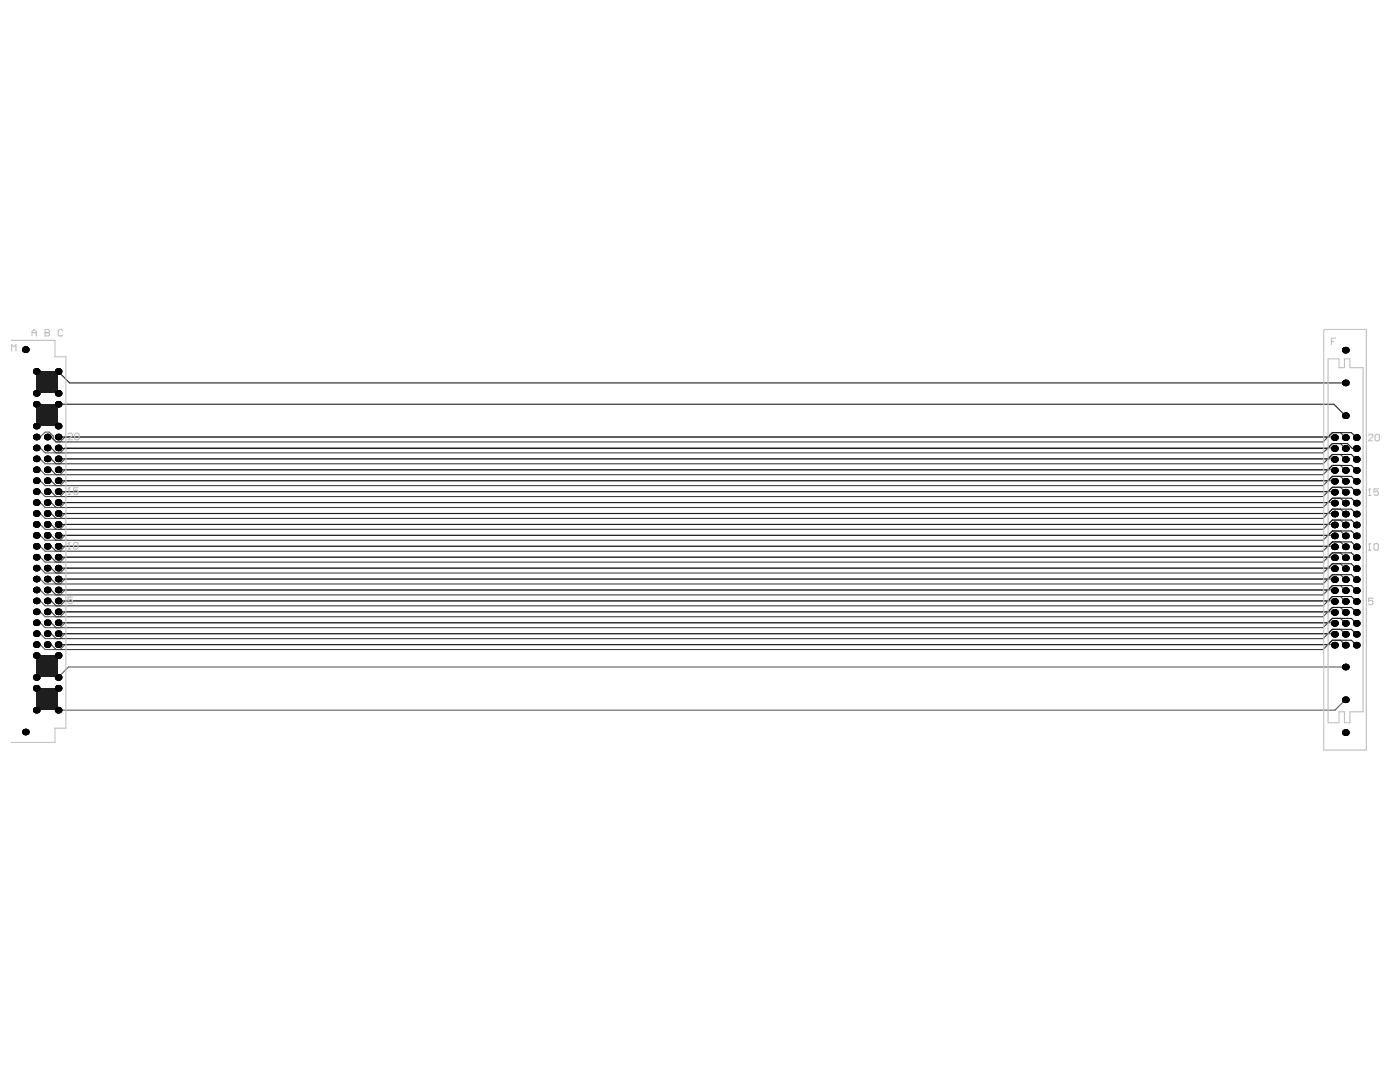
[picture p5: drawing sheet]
<svg xmlns="http://www.w3.org/2000/svg" width="279mm" height="216mm" viewBox="0 0 279 216" stroke-linecap="round" stroke-linejoin="round" font-family="sans-serif">
<g fill="none" stroke="#5a5a5a" stroke-width=".22">
<path d="M7.2 98.1h.8l1 1h3l1-1h253.2l.1 .1M7.2 95.9h.8l1 1h3l1-1h253.2l.1 .1M7.2 93.7h.8l1 1h3l1-1h253.2l.1 .2M7.2 91.6h.8l1 .9h3l1-.9h253.2l.1 .1M7.2 89.4h.8l1 1h3l1-1h253.2l.1 .1M7.2 87.2h.8l1-1h.8l.8 .8v.6l.6 .6h.8l1-1h253.2l.1 .1M7.2 119.9h.8l1 1h3l1-1h253.2l.1 .1M7.2 117.7h.8l1 1h3l1-1h253.2l.1 .1M7.2 115.5h.8l1 1h3l1-1h253.2l.1 .2M7.2 113.4h.8l1 .9h3l1-.9h253.2l.1 .1M7.2 111.2h.8l1 1h3l1-1h253.2l.1 .1M7.2 109h.8l1 1h3l1-1h253.2l.1 .1"/>
<path d="M7.2 106.8h.8l1 1h3l1-1h253.2l.1 .1M7.2 104.6h.8l1 1h3l1-1h253.2l.1 .2M7.2 102.5h.8l1 .9h3l1-.9h253.2l.1 .1M7.2 100.3h.8l1 1h3l1-1h253.2l.1 .1M7.2 128.6h.8l1 1h3l1-1h253.2l.1 .1M7.2 126.4h.8l1 1h3l1-1h253.2l.1 .2M7.2 124.3h.8l1 .9h3l1-.9h253.2l.1 .1M7.2 122.1h.8l1 1h3l1-1h253.2l.1 .1M268.5 133.1h-254.8l-2.1 2.1M268.5 139.6l-2.1 2.1h-254.8"/>
</g>
<g fill="#000">
<circle cx="5.1" cy="69.8" r=".65"/>
<circle cx="7.2" cy="74.1" r=".65"/>
<circle cx="7.2" cy="78.5" r=".65"/>
<circle cx="11.6" cy="78.5" r=".65"/>
<circle cx="11.6" cy="74.1" r=".65"/>
<circle cx="268.5" cy="69.9" r=".65"/>
<circle cx="268.5" cy="76.4" r=".65"/>
<circle cx="7.2" cy="91.6" r=".65"/>
<circle cx="7.2" cy="85" r=".65"/>
<circle cx="7.2" cy="98.1" r=".65"/>
<circle cx="7.2" cy="89.4" r=".65"/>
<circle cx="7.2" cy="87.2" r=".65"/>
<circle cx="7.2" cy="80.7" r=".65"/>
<circle cx="7.2" cy="95.9" r=".65"/>
<circle cx="7.2" cy="93.7" r=".65"/>
<circle cx="9.4" cy="98.1" r=".65"/>
<circle cx="9.4" cy="91.6" r=".65"/>
<circle cx="9.4" cy="93.7" r=".65"/>
<circle cx="9.4" cy="95.9" r=".65"/>
<circle cx="9.4" cy="87.2" r=".65"/>
<circle cx="9.4" cy="89.4" r=".65"/>
<circle cx="11.6" cy="98.1" r=".65"/>
<circle cx="11.6" cy="91.6" r=".65"/>
<circle cx="11.6" cy="93.7" r=".65"/>
<circle cx="11.6" cy="95.9" r=".65"/>
<circle cx="11.6" cy="89.4" r=".65"/>
<circle cx="11.6" cy="80.7" r=".65"/>
<circle cx="11.6" cy="85" r=".65"/>
<circle cx="11.6" cy="87.2" r=".65"/>
<circle cx="266.3" cy="96" r=".65"/>
<circle cx="266.3" cy="89.5" r=".65"/>
<circle cx="266.3" cy="91.7" r=".65"/>
<circle cx="266.3" cy="93.9" r=".65"/>
<circle cx="266.3" cy="98.2" r=".65"/>
<circle cx="266.3" cy="87.3" r=".65"/>
<circle cx="268.5" cy="96" r=".65"/>
<circle cx="268.5" cy="89.5" r=".65"/>
<circle cx="268.5" cy="87.3" r=".65"/>
<circle cx="268.5" cy="93.9" r=".65"/>
<circle cx="268.5" cy="91.7" r=".65"/>
<circle cx="268.5" cy="98.2" r=".65"/>
<circle cx="268.5" cy="83" r=".65"/>
<circle cx="270.7" cy="91.7" r=".65"/>
<circle cx="270.7" cy="96" r=".65"/>
<circle cx="270.7" cy="93.9" r=".65"/>
<circle cx="270.7" cy="89.5" r=".65"/>
<circle cx="270.7" cy="98.2" r=".65"/>
<circle cx="270.7" cy="87.3" r=".65"/>
<circle cx="7.2" cy="106.8" r=".65"/>
<circle cx="7.2" cy="111.2" r=".65"/>
<circle cx="7.2" cy="102.5" r=".65"/>
<circle cx="7.2" cy="113.4" r=".65"/>
<circle cx="7.2" cy="119.9" r=".65"/>
<circle cx="7.2" cy="117.7" r=".65"/>
<circle cx="7.2" cy="104.6" r=".65"/>
<circle cx="7.2" cy="100.3" r=".65"/>
<circle cx="7.2" cy="109" r=".65"/>
<circle cx="7.2" cy="115.5" r=".65"/>
<circle cx="9.4" cy="102.5" r=".65"/>
<circle cx="9.4" cy="117.7" r=".65"/>
<circle cx="9.4" cy="111.2" r=".65"/>
<circle cx="9.4" cy="113.4" r=".65"/>
<circle cx="9.4" cy="106.8" r=".65"/>
<circle cx="9.4" cy="100.3" r=".65"/>
<circle cx="9.4" cy="109" r=".65"/>
<circle cx="9.4" cy="119.9" r=".65"/>
<circle cx="9.4" cy="115.5" r=".65"/>
<circle cx="9.4" cy="104.6" r=".65"/>
<circle cx="11.6" cy="102.5" r=".65"/>
<circle cx="11.6" cy="117.7" r=".65"/>
<circle cx="11.6" cy="106.8" r=".65"/>
<circle cx="11.6" cy="111.2" r=".65"/>
<circle cx="11.6" cy="113.4" r=".65"/>
<circle cx="11.6" cy="100.3" r=".65"/>
<circle cx="11.6" cy="109" r=".65"/>
<circle cx="11.6" cy="119.9" r=".65"/>
<circle cx="11.6" cy="115.5" r=".65"/>
<circle cx="11.6" cy="104.6" r=".65"/>
<circle cx="266.3" cy="102.6" r=".65"/>
<circle cx="266.3" cy="117.8" r=".65"/>
<circle cx="266.3" cy="115.7" r=".65"/>
<circle cx="266.3" cy="106.9" r=".65"/>
<circle cx="266.3" cy="104.8" r=".65"/>
<circle cx="266.3" cy="111.3" r=".65"/>
<circle cx="266.3" cy="113.5" r=".65"/>
<circle cx="266.3" cy="109.1" r=".65"/>
<circle cx="266.3" cy="100.4" r=".65"/>
<circle cx="268.5" cy="102.6" r=".65"/>
<circle cx="268.5" cy="117.8" r=".65"/>
<circle cx="268.5" cy="115.7" r=".65"/>
<circle cx="268.5" cy="111.3" r=".65"/>
<circle cx="268.5" cy="113.5" r=".65"/>
<circle cx="268.5" cy="106.9" r=".65"/>
<circle cx="268.5" cy="109.1" r=".65"/>
<circle cx="268.5" cy="100.4" r=".65"/>
<circle cx="268.5" cy="104.8" r=".65"/>
<circle cx="270.7" cy="102.6" r=".65"/>
<circle cx="270.7" cy="111.3" r=".65"/>
<circle cx="270.7" cy="117.8" r=".65"/>
<circle cx="270.7" cy="115.7" r=".65"/>
<circle cx="270.7" cy="106.9" r=".65"/>
<circle cx="270.7" cy="104.8" r=".65"/>
<circle cx="270.7" cy="100.4" r=".65"/>
<circle cx="270.7" cy="113.5" r=".65"/>
<circle cx="270.7" cy="109.1" r=".65"/>
<circle cx="7.2" cy="137.3" r=".65"/>
<circle cx="7.2" cy="130.8" r=".65"/>
<circle cx="7.2" cy="135.2" r=".65"/>
<circle cx="7.2" cy="122.1" r=".65"/>
<circle cx="7.2" cy="128.6" r=".65"/>
<circle cx="7.2" cy="126.4" r=".65"/>
<circle cx="7.2" cy="124.3" r=".65"/>
<circle cx="9.4" cy="124.3" r=".65"/>
<circle cx="9.4" cy="122.1" r=".65"/>
<circle cx="9.4" cy="126.4" r=".65"/>
<circle cx="9.4" cy="128.6" r=".65"/>
<circle cx="11.6" cy="130.8" r=".65"/>
<circle cx="11.6" cy="122.1" r=".65"/>
<circle cx="11.6" cy="126.4" r=".65"/>
<circle cx="11.6" cy="124.3" r=".65"/>
<circle cx="11.6" cy="135.2" r=".65"/>
<circle cx="11.6" cy="137.3" r=".65"/>
<circle cx="11.6" cy="128.6" r=".65"/>
<circle cx="266.3" cy="128.7" r=".65"/>
<circle cx="266.3" cy="126.6" r=".65"/>
<circle cx="266.3" cy="122.2" r=".65"/>
<circle cx="266.3" cy="120" r=".65"/>
<circle cx="266.3" cy="124.4" r=".65"/>
<circle cx="268.5" cy="139.6" r=".65"/>
<circle cx="268.5" cy="124.4" r=".65"/>
<circle cx="268.5" cy="126.6" r=".65"/>
<circle cx="268.5" cy="122.2" r=".65"/>
<circle cx="268.5" cy="120" r=".65"/>
<circle cx="268.5" cy="128.7" r=".65"/>
<circle cx="268.5" cy="133.1" r=".65"/>
<circle cx="270.7" cy="124.4" r=".65"/>
<circle cx="270.7" cy="122.2" r=".65"/>
<circle cx="270.7" cy="128.7" r=".65"/>
<circle cx="270.7" cy="126.6" r=".65"/>
<circle cx="270.7" cy="120" r=".65"/>
<circle cx="5.1" cy="146.1" r=".65"/>
<circle cx="7.2" cy="141.7" r=".65"/>
<circle cx="11.6" cy="141.7" r=".65"/>
<circle cx="268.5" cy="146.2" r=".65"/>
</g>
<g fill="none" stroke="#3c3c3c" stroke-width=".22">
<path d="M9.4 91.6h.8l1 .9h252.8l1.9-1.8h1.6l1 1M9.4 98.1h.8l1 1h252.8l1.9-1.9h1.6l1 1M9.4 95.9h.8l1 1h252.8l1.9-1.8h1.6l1 .9M9.4 93.7h.8l1 1h252.8l1.9-1.8h1.6l1 1M9.4 89.4h.8l1 1h252.8l1.9-1.9h1.6l1 1M9.4 87.2h.8l1 1h252.8l1.9-1.9h1.6l1 1M9.4 117.7h.8l1 1h252.8l1.9-1.8h1.6l1 .9M9.4 109h.8l1 1h252.8l1.9-1.9h1.6l1 1M9.4 100.3h.8l1 1h252.8l1.9-1.9h1.6l1 1M9.4 119.9h.8l1 1h252.8l1.9-1.9h1.6l1 1M9.4 113.4h.8l1 .9h252.8l1.9-1.8h1.6l1 1M9.4 111.2h.8l1 1h252.8l1.9-1.9h1.6l1 1"/>
<path d="M9.4 106.8h.8l1 1h252.8l1.9-1.8h1.6l1 .9M9.4 104.6h.8l1 1h252.8l1.9-1.8h1.6l1 1M9.4 115.5h.8l1 1h252.8l1.9-1.8h1.6l1 1M9.4 102.5h.8l1 .9h252.8l1.9-1.8h1.6l1 1M9.4 126.4h.8l1 1h252.8l1.9-1.8h1.6l1 1M9.4 128.6h.8l1 1h252.8l1.9-1.8h1.6l1 .9M9.4 124.3h.8l1 .9h252.8l1.9-1.8h1.6l1 1M9.4 122.1h.8l1 1h252.8l1.9-1.9h1.6l1 1"/>
</g>
<g fill="none" stroke="#1e1e1e" stroke-width=".22">
<path d="M11.6 74.1l2.3 2.3h254.6M11.6 98.1h253.4l.9-.9h3.8l1 1M11.6 95.9h253.4l.9-.8h3.8l1 .9M11.6 87.2h253.4l.9-.9h3.8l1 1M11.6 89.4l.1 .1h253.2l1-1h3l1 1h.8M11.6 93.7h253.4l.9-.8h3.8l1 1M11.6 91.6h253.4l.9-.9h3.8l1 1M11.6 80.7h254.6l2.3 2.3M11.6 115.5h253.4l.9-.8h3.8l1 1M11.6 113.4h253.4l.9-.9h3.8l1 1M11.6 106.8h253.4l.9-.8h3.8l1 .9M11.6 104.6h253.4l.9-.8h3.8l1 1"/>
<path d="M11.6 119.9h253.4l.9-.9h3.8l1 1M11.6 117.7h253.4l.9-.8h3.8l1 .9M11.6 111.2h253.4l.9-.9h3.8l1 1M11.6 109h253.4l.9-.9h3.8l1 1M11.6 102.5h253.4l.9-.9h3.8l1 1M11.6 100.3h253.4l.9-.9h3.8l1 1M11.6 124.3h253.4l.9-.9h3.8l1 1M11.6 122.1h253.4l.9-.9h3.8l1 1M11.6 128.6h253.4l.9-.8h3.8l1 .9M11.6 126.4h253.4l.9-.8h3.8l1 1"/>
</g>
<g fill="#1e1e1e">
<path d="M7.2 130.8h4.4v4.4h-4.4z" fill-rule="evenodd"/>
<path d="M7.2 80.7h4.4v4.3h-4.4z" fill-rule="evenodd"/>
<path d="M7.2 74.1h4.4v4.4h-4.4z" fill-rule="evenodd"/>
<path d="M7.2 137.3h4.4v4.4h-4.4z" fill-rule="evenodd"/>
</g>
<g fill="#000">
<circle cx="5.1" cy="69.8" r=".65"/>
<circle cx="7.2" cy="74.1" r=".65"/>
<circle cx="7.2" cy="78.5" r=".65"/>
<circle cx="11.6" cy="78.5" r=".65"/>
<circle cx="11.6" cy="74.1" r=".65"/>
<circle cx="268.5" cy="69.9" r=".65"/>
<circle cx="268.5" cy="76.4" r=".65"/>
<circle cx="7.2" cy="91.6" r=".65"/>
<circle cx="7.2" cy="85" r=".65"/>
<circle cx="7.2" cy="98.1" r=".65"/>
<circle cx="7.2" cy="89.4" r=".65"/>
<circle cx="7.2" cy="87.2" r=".65"/>
<circle cx="7.2" cy="80.7" r=".65"/>
<circle cx="7.2" cy="95.9" r=".65"/>
<circle cx="7.2" cy="93.7" r=".65"/>
<circle cx="9.4" cy="98.1" r=".65"/>
<circle cx="9.4" cy="91.6" r=".65"/>
<circle cx="9.4" cy="93.7" r=".65"/>
<circle cx="9.4" cy="95.9" r=".65"/>
<circle cx="9.4" cy="87.2" r=".65"/>
<circle cx="9.4" cy="89.4" r=".65"/>
<circle cx="11.6" cy="98.1" r=".65"/>
<circle cx="11.6" cy="91.6" r=".65"/>
<circle cx="11.6" cy="93.7" r=".65"/>
<circle cx="11.6" cy="95.9" r=".65"/>
<circle cx="11.6" cy="89.4" r=".65"/>
<circle cx="11.6" cy="80.7" r=".65"/>
<circle cx="11.6" cy="85" r=".65"/>
<circle cx="11.6" cy="87.2" r=".65"/>
<circle cx="266.3" cy="96" r=".65"/>
<circle cx="266.3" cy="89.5" r=".65"/>
<circle cx="266.3" cy="91.7" r=".65"/>
<circle cx="266.3" cy="93.9" r=".65"/>
<circle cx="266.3" cy="98.2" r=".65"/>
<circle cx="266.3" cy="87.3" r=".65"/>
<circle cx="268.5" cy="96" r=".65"/>
<circle cx="268.5" cy="89.5" r=".65"/>
<circle cx="268.5" cy="87.3" r=".65"/>
<circle cx="268.5" cy="93.9" r=".65"/>
<circle cx="268.5" cy="91.7" r=".65"/>
<circle cx="268.5" cy="98.2" r=".65"/>
<circle cx="268.5" cy="83" r=".65"/>
<circle cx="270.7" cy="91.7" r=".65"/>
<circle cx="270.7" cy="96" r=".65"/>
<circle cx="270.7" cy="93.9" r=".65"/>
<circle cx="270.7" cy="89.5" r=".65"/>
<circle cx="270.7" cy="98.2" r=".65"/>
<circle cx="270.7" cy="87.3" r=".65"/>
<circle cx="7.2" cy="106.8" r=".65"/>
<circle cx="7.2" cy="111.2" r=".65"/>
<circle cx="7.2" cy="102.5" r=".65"/>
<circle cx="7.2" cy="113.4" r=".65"/>
<circle cx="7.2" cy="119.9" r=".65"/>
<circle cx="7.2" cy="117.7" r=".65"/>
<circle cx="7.2" cy="104.6" r=".65"/>
<circle cx="7.2" cy="100.3" r=".65"/>
<circle cx="7.2" cy="109" r=".65"/>
<circle cx="7.2" cy="115.5" r=".65"/>
<circle cx="9.4" cy="102.5" r=".65"/>
<circle cx="9.4" cy="117.7" r=".65"/>
<circle cx="9.4" cy="111.2" r=".65"/>
<circle cx="9.4" cy="113.4" r=".65"/>
<circle cx="9.4" cy="106.8" r=".65"/>
<circle cx="9.4" cy="100.3" r=".65"/>
<circle cx="9.4" cy="109" r=".65"/>
<circle cx="9.4" cy="119.9" r=".65"/>
<circle cx="9.4" cy="115.5" r=".65"/>
<circle cx="9.4" cy="104.6" r=".65"/>
<circle cx="11.6" cy="102.5" r=".65"/>
<circle cx="11.6" cy="117.7" r=".65"/>
<circle cx="11.6" cy="106.8" r=".65"/>
<circle cx="11.6" cy="111.2" r=".65"/>
<circle cx="11.6" cy="113.4" r=".65"/>
<circle cx="11.6" cy="100.3" r=".65"/>
<circle cx="11.6" cy="109" r=".65"/>
<circle cx="11.6" cy="119.9" r=".65"/>
<circle cx="11.6" cy="115.5" r=".65"/>
<circle cx="11.6" cy="104.6" r=".65"/>
<circle cx="266.3" cy="102.6" r=".65"/>
<circle cx="266.3" cy="117.8" r=".65"/>
<circle cx="266.3" cy="115.7" r=".65"/>
<circle cx="266.3" cy="106.9" r=".65"/>
<circle cx="266.3" cy="104.8" r=".65"/>
<circle cx="266.3" cy="111.3" r=".65"/>
<circle cx="266.3" cy="113.5" r=".65"/>
<circle cx="266.3" cy="109.1" r=".65"/>
<circle cx="266.3" cy="100.4" r=".65"/>
<circle cx="268.5" cy="102.6" r=".65"/>
<circle cx="268.5" cy="117.8" r=".65"/>
<circle cx="268.5" cy="115.7" r=".65"/>
<circle cx="268.5" cy="111.3" r=".65"/>
<circle cx="268.5" cy="113.5" r=".65"/>
<circle cx="268.5" cy="106.9" r=".65"/>
<circle cx="268.5" cy="109.1" r=".65"/>
<circle cx="268.5" cy="100.4" r=".65"/>
<circle cx="268.5" cy="104.8" r=".65"/>
<circle cx="270.7" cy="102.6" r=".65"/>
<circle cx="270.7" cy="111.3" r=".65"/>
<circle cx="270.7" cy="117.8" r=".65"/>
<circle cx="270.7" cy="115.7" r=".65"/>
<circle cx="270.7" cy="106.9" r=".65"/>
<circle cx="270.7" cy="104.8" r=".65"/>
<circle cx="270.7" cy="100.4" r=".65"/>
<circle cx="270.7" cy="113.5" r=".65"/>
<circle cx="270.7" cy="109.1" r=".65"/>
<circle cx="7.2" cy="137.3" r=".65"/>
<circle cx="7.2" cy="130.8" r=".65"/>
<circle cx="7.2" cy="135.2" r=".65"/>
<circle cx="7.2" cy="122.1" r=".65"/>
<circle cx="7.2" cy="128.6" r=".65"/>
<circle cx="7.2" cy="126.4" r=".65"/>
<circle cx="7.2" cy="124.3" r=".65"/>
<circle cx="9.4" cy="124.3" r=".65"/>
<circle cx="9.4" cy="122.1" r=".65"/>
<circle cx="9.4" cy="126.4" r=".65"/>
<circle cx="9.4" cy="128.6" r=".65"/>
<circle cx="11.6" cy="130.8" r=".65"/>
<circle cx="11.6" cy="122.1" r=".65"/>
<circle cx="11.6" cy="126.4" r=".65"/>
<circle cx="11.6" cy="124.3" r=".65"/>
<circle cx="11.6" cy="135.2" r=".65"/>
<circle cx="11.6" cy="137.3" r=".65"/>
<circle cx="11.6" cy="128.6" r=".65"/>
<circle cx="266.3" cy="128.7" r=".65"/>
<circle cx="266.3" cy="126.6" r=".65"/>
<circle cx="266.3" cy="122.2" r=".65"/>
<circle cx="266.3" cy="120" r=".65"/>
<circle cx="266.3" cy="124.4" r=".65"/>
<circle cx="268.5" cy="139.6" r=".65"/>
<circle cx="268.5" cy="124.4" r=".65"/>
<circle cx="268.5" cy="126.6" r=".65"/>
<circle cx="268.5" cy="122.2" r=".65"/>
<circle cx="268.5" cy="120" r=".65"/>
<circle cx="268.5" cy="128.7" r=".65"/>
<circle cx="268.5" cy="133.1" r=".65"/>
<circle cx="270.7" cy="124.4" r=".65"/>
<circle cx="270.7" cy="122.2" r=".65"/>
<circle cx="270.7" cy="128.7" r=".65"/>
<circle cx="270.7" cy="126.6" r=".65"/>
<circle cx="270.7" cy="120" r=".65"/>
<circle cx="5.1" cy="146.1" r=".65"/>
<circle cx="7.2" cy="141.7" r=".65"/>
<circle cx="11.6" cy="141.7" r=".65"/>
<circle cx="268.5" cy="146.2" r=".65"/>
</g>
<g fill="none" stroke="#c0c0c0" stroke-width=".22">
<path d="M2.2 67.9h8.8v3.3h2.2v74.1h-2.2v2.8h-8.8M2.3 70.1v-1.3l.4 .4 .5-.4v1.3M6.4 67v-.8l.4-.5 .5 .5v.8M6.4 66.4h.9M9 66.4h.1M9 65.7h.7l.2 .2-.2 .5 .2 .4-.2 .2h-.7zM9 66.4h.7M12.5 65.9l-.2-.2h-.5l-.2 .2v.9l.2 .2h.5l.2-.2M264.2 65.9l.2-.2h8.3v84h-8.5zM265.1 71.6h2.1v1.8h1.1v-1.8h1.1v1.8h2.6v68.6h-2.6v2.2h-1.1v-2.2h-1.1v2.2h-2.1zM265.7 68.1h.4M266.6 67.5h-.9v1.3"/>
<path d="M13.6 86.7l.2-.3h.4l.3 .3v.2l-.9 .8h.9M13.6 98.6h.4M13.8 97.3h.1M13.8 97.3v1.3M13.8 97.3l-.2 .3M14.9 86.7l.2-.3h.5l.2 .3v.8l-.2 .2h-.5l-.2-.2zM15.6 97.3h-.9v.7l.4-.2 .5 .2v.4l-.3 .2h-.4l-.2-.2M273.1 86.9l.2-.2h.5l.2 .2v.2l-.9 .9h.9M273.1 98.9h.5M273.3 97.6h.1M273.3 97.6v1.3M273.3 97.6l-.2 .2"/>
<path d="M274.4 86.9l.2-.2h.5l.2 .2v.8l-.2 .3h-.5l-.2-.3zM275.1 97.6h-.9v.6l.7-.2 .2 .2v.4l-.2 .3h-.5l-.2-.3M13.6 109.5h.4M13.8 108.2h.1M13.8 108.2v1.3M13.8 108.2l-.2 .3M14.5 119.1h-.9v.7l.4-.2 .5 .2v.4l-.3 .2h-.4l-.2-.2M14.7 108.5l.2-.3h.4l.3 .3v.8l-.3 .2h-.4l-.2-.2zM273.1 109.8h.5M273.3 108.5h.1M273.3 108.5v1.3M273.3 108.5l-.2 .2"/>
<path d="M274 119.4h-.9v.6l.5-.2 .4 .2v.4l-.2 .3h-.5l-.2-.3M274.2 108.7l.2-.2h.5l.2 .2v.8l-.2 .3h-.5l-.2-.3z"/>
</g>
</svg>
